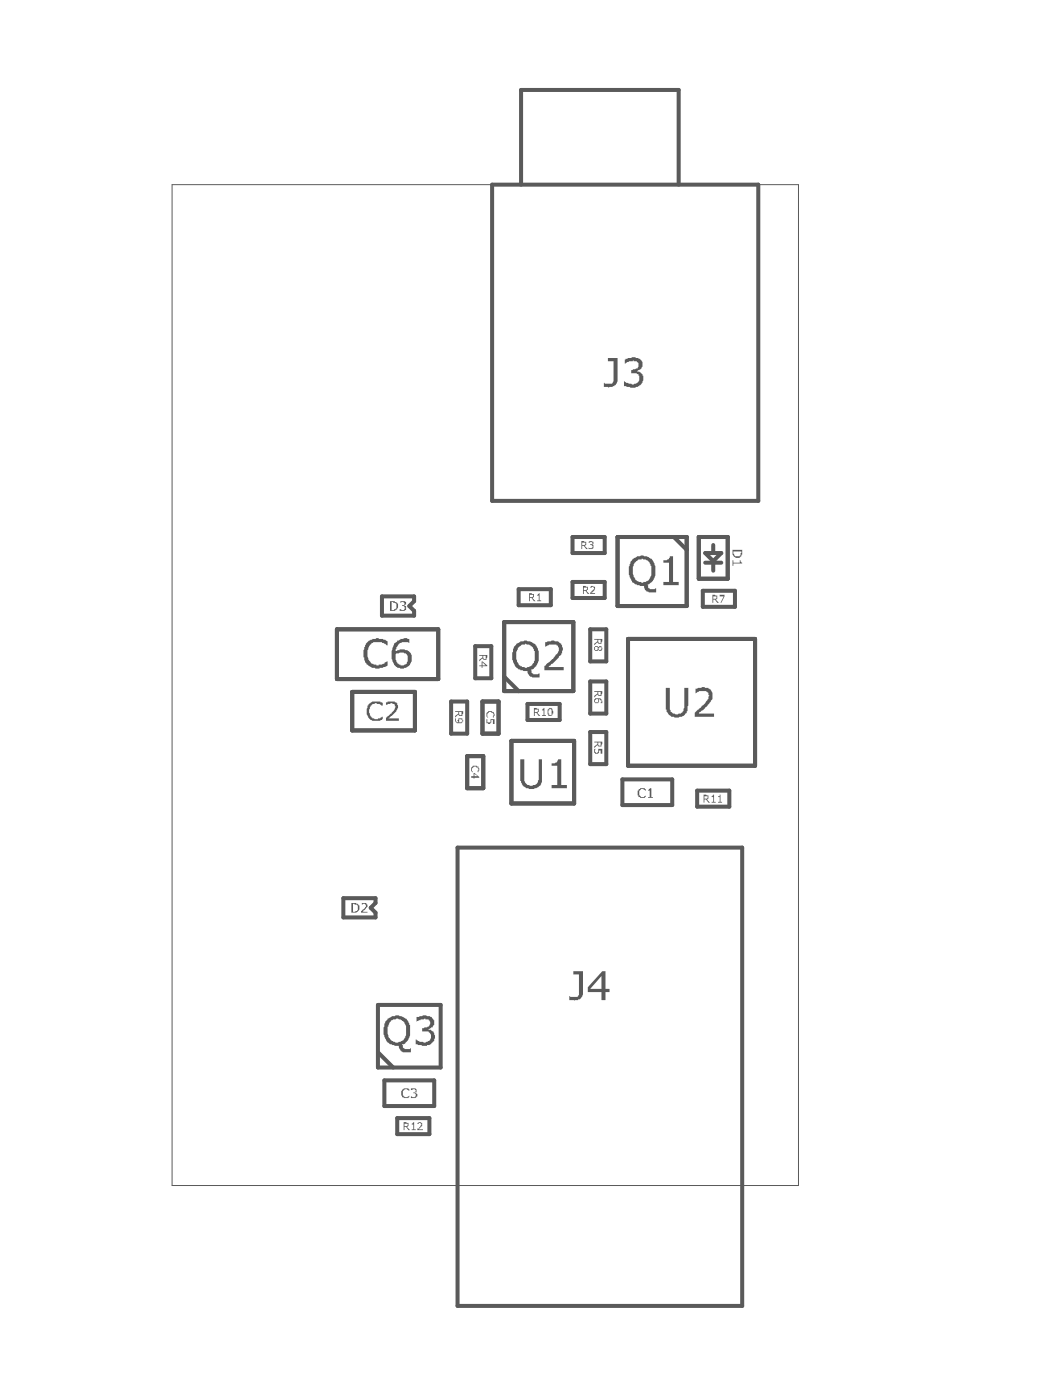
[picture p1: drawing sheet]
<svg xmlns="http://www.w3.org/2000/svg" width="201mm" height="265mm" viewBox="0 0 201 265" stroke-linecap="round" stroke-linejoin="round" font-family="sans-serif">
<g fill="#5a5a5a">
<path d="M89.1 145.2h.2a.68 .68 0 0 1 .9-.3v.2h.3v.3h.2l-.2 .7h-.3h.2v-.3l.1-.1-.1-.5h-.4v-.1h-.1a.54 .54 0 0 0-.6 .6v.3h.1v.1a.68 .68 0 0 1-.3-.9z"/>
<path d="M92 134.9h.2a.68 .68 0 0 1 .9-.3v.1h.3v.3h.1l-.1 .8h-.3h.1v-.3l.2-.2-.2-.4h-.3v-.2h-.1a.54 .54 0 0 0-.6 .6v.3h.1v.2a.68 .68 0 0 1-.3-.9z"/>
<path d="M92 136.1h.3h-.1v.6h.3v.2v-.2h.3v-.6h.7v.9h-.3v-.7h-.3v.4l-.3 .3-.6-.1z"/>
<path d="M112.4 141.7h.3l-.1 .2v.3a.3 .3 0 0 0 .3 .3 .3 .3 0 0 0 .3-.3v-.5h.7v.9h-.3v-.6h-.3v.5a.76 .76 0 0 1-.9 0z"/>
<path d="M138.6 106h.1v.5h1.2v-.5h.2v.3l.3 .2v.1h-1.7v.5h-.1z"/>
<path d="M77.9 212.7l.4-.4v1.4h.3v.2h-.7v-.2h.3v-.9h-.3z"/>
<path d="M78.9 212.5h.2a.42 .42 0 0 1 .5-.1 .42 .42 0 0 1 .3 .4v.3l-.3 .2-.4 .4h.8v.2h-1.1v-.3h.3l.4-.6h.1v-.3h-.1v-.2h-.4v.2h-.3z"/>
<path d="M75.8 113.8h.1a.68 .68 0 0 1 .9 .3v.3l-.3 .1v.2h.3a.61 .61 0 0 1 0 .6 .61 .61 0 0 1-.6 .3h-.6v-.3l.8 .1 .1-.3h.2l-.3-.4h-.3v-.2h.3l.1-.1v-.3h-.1v-.2h-.5v.2h-.1z"/>
<path d="M134.6 150.7l.5-.3v1.3h.3v.2h-.8v-.2h.3v-.9h-.3z"/>
<path d="M135.8 150.7h.3v-.3h.2v1.3h.3v.2h-.8v-.2h.3v-.9h-.3z"/>
<path d="M120.6 149.6h.2v-.1a1.13 1.13 0 0 1 1.2-.3v.1h.1v.3h-.1a.49 .49 0 0 0-.5-.3 .49 .49 0 0 0-.4 .3h-.2v.2a.68 .68 0 0 0 .3 .9v.1h.6v-.1l.3-.2v.3h-.1v.2h-.9v-.2h-.3v-.3h-.2z"/>
<path d="M122.6 149.5l.3-.2v-.1h.3v1.6h.3v.2h-.9v-.2h.3v-1.2h-.3z"/>
<path d="M136.1 112.6h1v.3l-.7 1.2h-.1l.6-1.2h-.8z"/>
<path d="M111.3 102.5a.59 .59 0 0 1 1 .2v.3l-.3 .1h.3v.5a.68 .68 0 0 1-1 .3v-.3l.2 .1h.3a.3 .3 0 0 0 .3-.3 .3 .3 0 0 0-.3-.3h-.2v-.1h.4l.1-.3h-.1v-.2l-.7 .2z"/>
<path d="M68.4 170.9h.4a.58 .58 0 0 1 .7 .6v.1l-.3 .2-.3 .4h-.1l-.2 .4h.9v.1h-1.2v-.3h.1v-.2l.5-.3 .2-.3h.1v-.4h-.1v-.2h-.5v.2h-.2z"/>
<path d="M75.9 206.4h.2v-.1a1.13 1.13 0 0 1 1.2-.3v.1h.1v.3h-.1a.49 .49 0 0 0-.5-.3 .49 .49 0 0 0-.4 .3h-.2v.2a.68 .68 0 0 0 .3 .9v.1h.6v-.1l.3-.2v.3h-.1v.2h-.9v-.2h-.3v-.3h-.2z"/>
<path d="M77.7 206h.2a.68 .68 0 0 1 .9 .3v.4h-.3v.2h.3l.1 .3a.54 .54 0 0 1-.6 .6h-.6v-.3l.3 .1h.5v-.1h.1v-.5h-.1v-.1h-.3v-.2h.1a.3 .3 0 0 0 .3-.3 .3 .3 0 0 0-.3-.3l-.6 .2z"/>
<path d="M69.5 133.5h.2l.1-.3 .6-.4h1.5v.1h.4l.1 .2v.6v-.2h-.3v-.1l-.3-.2h-.5l-.1-.1-.6 .1a1.61 1.61 0 0 0-.8 1.6 1.61 1.61 0 0 0 1.1 1.3h.6v-.2h.4v-.1l.5-.2v.5h-.1v.2l-.8 .1a1.75 1.75 0 0 1-2.1-2.1z"/>
<path d="M73 132.9h.2a2.22 2.22 0 0 1 1.9 .2v.1a.94 .94 0 0 1-.1 1.2v.2l-.8 .7-.7 .6h1.9v.5h-2.4v-.6l1.1-.8 .4-.7h.2v-.3l.1-.2-.3-.6-.6-.1-.1 .1h-.5v.2h-.3z"/>
<path d="M108.5 183.8h1.8v4.4l-.2 .5h-.1l-.3 .4h-.3v.2h-.6l-.2 .1v-.1h-.9v-.8h.1v.2h1a.58 .58 0 0 0 .7-.7v-3.6h-1z"/>
<path d="M111.6 111h.2v-.1l.8 .1-.2 .8-.6 .5h.8v.1h-1v-.3l.5-.3 .2-.3h.1l-.1-.5h-.3v.2h-.4z"/>
<path d="M125.5 106a1.23 1.23 0 0 0 1.2-.6v-.1h.6v4.8h1.1v.6h-2.9v-.6h1.1v-3.6h-1.1z"/>
<path d="M101.6 112.6l.5-.3v1.3h.3v.2h-.8v-.2h.3v-.9h-.3z"/>
<path d="M103.1 121.5l1.1-.1 .1-.2 .8 .2a.58 .58 0 0 1 .8 .3l.3 .1 .1 .5a1.65 1.65 0 0 1-.6 2l-.3 .4-1.7 1.5h2.9v.6h-3.6v-.7l.3-.2 .4-.6 1-.6 .4-.8a1.22 1.22 0 0 0 .6-1.2 .78 .78 0 0 0-.9-.7h-.1a1.4 1.4 0 0 0-1.3 .3l-.3 .1z"/>
<path d="M98.4 143.7h.8v3.3a1.2 1.2 0 0 0 .7 1.6l.3 .1 .8-.1a.78 .78 0 0 0 .8-1h.1v-3.9h.6v4.4h-.1v.3l-.2 .2a1.19 1.19 0 0 1-1 .6 1.6 1.6 0 0 1-1.4 0h-.3v-.2l-.6-.3-.3-.6v-.3h-.2z"/>
<path d="M104.3 144.5a1.08 1.08 0 0 0 1.3-.8h.6v4.9h1v.6h-2.9v-.6h1.1v-3.7h-1.1z"/>
<path d="M125.9 130.2h.8v3.8a1.04 1.04 0 0 0 .8 1l.3 .2 .7-.2a.78 .78 0 0 0 .8-.9l.1-.1v-3.8h.8v3.3l-.1 .2v.9h-.2v.3l-.3 .1a1.19 1.19 0 0 1-1.1 .6 1.29 1.29 0 0 1-1.2 0h-.3l-.4-.3-.3-.6h-.2v-.4h-.2z"/>
<path d="M131.6 130.3l1-.1 .2-.2 .8 .2a1.04 1.04 0 0 1 1 .7l.2 .3a2.14 2.14 0 0 1-.9 2.2v.1l-.5 .3a1.57 1.57 0 0 1-1.1 .9l-.1 .3h2.9v.6h-3.7v-.7l.6-.6h.2v-.2l.4-.3 .2-.3a2.14 2.14 0 0 0 1.1-1.2h.1v-.5l.2-.1v-.2h-.2v-.3a1.12 1.12 0 0 0-1.2-.4h-.6v.1h-.3v.2l-.3 .1z"/>
<path d="M102.5 134.3l.5-.3v1.3h.3v.2h-.8v-.2h.3v-.9h-.3z"/>
<path d="M115 67.8h1.8v4.4l-.1 .3a.79 .79 0 0 1-.8 .6v.1h-.6l-.2 .2-.1-.2h-.8v-.7h.2v.1h.6a.77 .77 0 0 0 1.1-.6v-3.6h-1.1z"/>
<path d="M118.2 68.1l.6-.3 1.4-.2 .1 .2h.5v.1h.3l.4 .6a1.33 1.33 0 0 1-1 1.7l.3 .1a1.26 1.26 0 0 1 .7 1.9v.1a2.11 2.11 0 0 1-2.5 .9l-1-.1v-.9a2.96 2.96 0 0 0 2.3 .4l.3-.1 .3-.5v-.9h-.1v-.3h-.3v-.2h-1.1v-.6l1.2-.3v-.1a.99 .99 0 0 0 0-1.1h-.1v-.1h-.6v-.2h-.2v.2h-.7v.1h-.4l-.4 .3z"/>
<path d="M78.8 192.5l.9-.2a1.29 1.29 0 0 1 1.2 0h.2a1.33 1.33 0 0 1 1 1.7h-.1l-.2 .4h-.3v.2l-.4 .1v.2h.4v.1l.5 .2 .1 .4a.99 .99 0 0 1 0 1.1v.3l-.4 .3-.2 .3-.7 .2v.1h-.9l-.2-.1-1.1-.2v-.9a2.96 2.96 0 0 0 2.3 .5v-.2h.2a.99 .99 0 0 0 0-1.7v-.1h-1.2v-.6h.3l.1-.2a.87 .87 0 0 0 1.1-1l-.3-.5h-.6v-.1l-.3 .1h-.6v.2h-.4l-.4 .3z"/>
<path d="M69.2 121.8a1.4 1.4 0 0 1 1.2-.7v-.2h.6l.2-.1 1.7 .3 .4 .3v.7h-.1a2.97 2.97 0 0 0-2.6-.6v.2h-.3v.1a1.19 1.19 0 0 0-.6 1.1l-.2 .1v.8a1.96 1.96 0 0 0 1.2 2l.9 .1v-.1l1.1-.2 .2-.3 .4-.1v.7l-.1 .2-.8 .3h-.5a1.23 1.23 0 0 1-1.2 0h-.4v-.2l-.6-.3a1.46 1.46 0 0 1-.8-1.5h-.1v-1.4z"/>
<path d="M89.6 146.3l1.1 .7v.2h-1v.1h-.1v-.1h-.5v-.3h.5zM89.7 146.4v.5h.7z"/>
<path d="M90.7 123.9h1.5l-.2 1h-.6l-.1-.3-.6 .6v-.3l.6-.5v-.3h-.6zM91.4 124.1v.5l.2 .1h.3v-.6z"/>
<path d="M91.1 125.2l1.1 .7v.2h-.9v.3h-.2v-.3h-.4v-.2h.4zM91.3 125.3v.6h.6z"/>
<path d="M112.4 140.4h1.5l-.1 .9h-.6l-.2-.3-.6 .6v-.3l.6-.5v-.3h-.6zM113.2 140.5v.5l.1 .1h.3v-.6z"/>
<path d="M112.4 130.8h1.5l-.1 .9h-.6l-.2-.3-.6 .6v-.3l.6-.5v-.3h-.6zM113.2 130.9v.5l.1 .1h.3v-.6z"/>
<path d="M112.4 132.3h.2v-.1h.3a.68 .68 0 0 1 .9 .3v.1h.1v.5h-.3v-.2h.2a.54 .54 0 0 0-.6-.6h.1a.52 .52 0 0 1-.4 .8 .52 .52 0 0 1-.5-.8zM112.6 132.5a.34 .34 0 0 0 .1 .4 .34 .34 0 0 0 .5-.1v-.5h-.5v.2z"/>
<path d="M112.4 120.9h1.5l-.1 .9h-.6l-.2-.3-.6 .6v-.3l.6-.4v-.3h-.6zM113.2 121.1v.4l.1 .2h.3v-.6z"/>
<path d="M112.4 122.4h.2v-.1h.4l.2 .1h.1v-.1h.5l.1 .6-.1 .3h-.5v-.2l-.7 .2v-.2h-.2zM113.2 122.7a.3 .3 0 0 0 .3 .3 .3 .3 0 0 0 .3-.3l-.2-.3zM112.6 122.4v.6h.4v-.3h.2v-.1h-.2v-.2z"/>
<path d="M138.6 104.1h1.8v.9h-.2a.54 .54 0 0 1-.6 .6h-.4l-.5-.3-.1-.3zM138.7 104.4v.4h.2v.2a.78 .78 0 0 0 1 .3v-.2h.2v-.4h.1v-.3z"/>
<path d="M76.4 212.3l.9 .2v.6l-.3 .2 .6 .6h-.3l-.5-.6h-.3v.6h-.1zM76.5 212.7v.4h.5l.1-.1v-.3z"/>
<path d="M73.8 113.8h.9v.1a.54 .54 0 0 1 .6 .6v.5l-.3 .4-.3 .2h-.9zM74.1 113.9v1.5h.4v-.1h.2a.78 .78 0 0 0 .3-1.1h-.2v-.1h-.4v-.2z"/>
<path d="M133.1 150.4l.9 .1v.6l-.3 .2 .6 .6h-.3l-.4-.6h-.4v.6h-.1zM133.2 150.7v.4h.5l.2-.1v-.3z"/>
<path d="M134.8 112.6l.9 .1v.6l-.3 .2 .6 .6h-.3l-.5-.6h-.3v.6h-.1zM134.9 112.9v.4h.5l.1-.1v-.3z"/>
<path d="M110 102.4l.9 .1v.6l-.3 .2 .6 .6h-.3l-.5-.6h-.3v.6h-.1zM110.1 102.7v.4h.5l.1-.1v-.3z"/>
<path d="M66.5 170.9h.9v.1a.54 .54 0 0 1 .6 .6v.5l-.3 .5-.3 .1h-.9zM66.8 171v1.6h.4v-.2h.2a.78 .78 0 0 0 .3-1.1h-.2v-.1z"/>
<path d="M86.1 134.6h1.5l-.1 .9h-.6l-.2-.3-.6 .6v-.3l.6-.5v-.3h-.6zM86.9 134.7v.5l.1 .1h.3v-.6z"/>
<path d="M86.1 135.9h.1v.7l.4 .1h.1l-.1-.3v-.1h.1v-.4h.8v.4h.1a.63 .63 0 0 1-.9 .6 .54 .54 0 0 1-.6-.6zM86.9 136.1v.6h.3a.3 .3 0 0 0 .3-.3 .3 .3 0 0 0-.3-.3z"/>
<path d="M113.9 183.8h.6v3.3h.8v.6h-.8v1.6h-.7v-1.6h-2.6v-.9zM113.8 184.7l-2.2 2.4h2.2z"/>
<path d="M110.3 110.9l.9 .1v.6l-.3 .2 .6 .6h-.3l-.5-.6h-.3v.6h-.1zM110.4 111.2v.4h.5l.1-.1v-.3z"/>
<path d="M119.6 105.9h.1v-.2a3.3 3.3 0 0 1 2.6-.4l.9 .4a3.9 3.9 0 0 1 .3 4.3l-1.1 .7h.2a.58 .58 0 0 0 .6 .8h.6l.3-.2v.8a2.44 2.44 0 0 1-2.1-.5l-.2-.7a3.1 3.1 0 0 1-2.2-.8l-.2-.4a3.2 3.2 0 0 1-.1-3.1v-.3zM120 106.5a3.5 3.5 0 0 0 .2 3.2l.3 .1v.2l.6 .1a1.54 1.54 0 0 0 2-.9l.1-.4a2.92 2.92 0 0 0-.8-2.8l-.7-.1-.2-.2h-.1v.2a1.23 1.23 0 0 0-1.2 .6z"/>
<path d="M100.1 112.3l.9 .1v.6l-.3 .2 .6 .6h-.3l-.5-.6h-.3v.6h-.1zM100.2 112.6v.4h.5l.1-.1v-.3z"/>
<path d="M97.7 121.8a3.3 3.3 0 0 1 2.5-.4l1 .4a3.9 3.9 0 0 1 .3 4.3h-.2l-.3 .4-.6 .3h.1a.58 .58 0 0 0 .7 .8h.6l.3-.2v.8h-.5a1.37 1.37 0 0 1-1.8-1.2h-.5a2.78 2.78 0 0 1-1.9-1.1 3.3 3.3 0 0 1-.4-2.7v-.5h.2v-.3zM98 122.6v.3a1.73 1.73 0 0 0-.3 1.5l.1 .9h.2a.76 .76 0 0 0 .7 .8v.1h.5a.54 .54 0 0 0 .7 0l.8-.3v-.1a2.59 2.59 0 0 0 .5-2.3v-.3h-.2v-.2a1.62 1.62 0 0 0-2.6-.7z"/>
<path d="M101 134l.9 .1v.6l-.3 .2 .6 .6h-.3l-.4-.6h-.3v.6h-.2zM101.2 134.3v.4h.4l.2-.1v-.3z"/>
<path d="M103.6 134.3l.3-.2v-.1h.4v.1h.2l.2 .9h-.2v.3h-.2v.2h-.6v-.3h-.1zM103.7 134.4v.6h.2v.3h.4v-.3a.68 .68 0 0 0-.3-.9l-.1 .3z"/>
<path d="M73.3 192.8l.8-.3v-.2l1.3-.2 .2 .2 .8 .2v.1l.6 .3 .1 .3a3.3 3.3 0 0 1 .5 2.6l-.5 1.2-.3 .2-.1 .3-.6 .1v.2h.1a.58 .58 0 0 0 .6 .7h.8v-.1h.1v.7h-.4a1.37 1.37 0 0 1-1.9-1.2h-.3a2.74 2.74 0 0 1-2.1-1 3.3 3.3 0 0 1-.3-2.8v-.4h.2v-.3zM73.6 193.5v.2a3.2 3.2 0 0 0 0 2.7l.5 .6h.3v.2h.3l.1 .1h.5l.1-.1a1.04 1.04 0 0 0 1.1-.8h.2v-.3l.1-.2v-.7a1.89 1.89 0 0 0-1.2-2.3h-.2a.54 .54 0 0 0-.7 0 .82 .82 0 0 0-.9 .6z"/>
<path d="M74.5 121.8l.5-.3 .1-.3h.3l.4-.1v-.2l.7-.1 .9 .1v.8h-.1v-.2h-.3a1.46 1.46 0 0 0-1.9 .9h-.1v.3l-.2 .2v.4v-.1h.3v-.2h.5v-.1h.9l.3 .1a1.29 1.29 0 0 1 1.1 .9v.5a1.4 1.4 0 0 1-.3 1.2 1.73 1.73 0 0 1-3.1 0 3.8 3.8 0 0 1-.3-3zM74.8 123.8v.8a1.29 1.29 0 0 0 1.4 1.3l.8-.3v-.3l.1-.1v-1.1l-.1-.3-.3-.2a1.6 1.6 0 0 0-1.4 0h-.3z"/>
</g>
<g fill="none" stroke="#5a5a5a" stroke-width=".76">
<path d="M93.1 34.9h50.3v59.9h-50.3zM98.6 34.9v-17.9h29.8v17.9M63.7 119.1h19.2v9.4h-19.2zM72.3 112.9h6v.9l-.9 .9 .9 .9v.9h-6zM95.4 117.7h13.1v13.1h-13.1zM98.1 111.5h6.1v3h-6.1zM108.3 101.6h6.1v3.1h-6.1zM108.3 110.1h6.1v3.1h-6.1zM111.6 119.1h3.1v6.1h-3.1zM116.8 101.6h13.1v13.1h-13.1zM127.5 101.6l2.4 2.5M132.2 101.6h5.5v7.9h-5.5z"/>
<path d="M132.9 111.8h6.1v3h-6.1zM133.4 104.7h3l-1.5 1.5zM133.4 106.5h3M134.9 103.1v1.6M134.9 106.5v1.5M66.6 130.9h11.9v7.3h-11.9zM85.3 132.8h3.1v6h-3.1zM89.9 122.3h3v6.1h-3zM91.3 132.8h3v6h-3zM95.4 128.1l2.7 2.7M99.8 133.2h6.1v3.1h-6.1zM111.6 138.5h3.1v6.1h-3.1z"/>
<path d="M111.6 129h3.1v6h-3.1zM118.8 120.9h24v24h-24zM88.4 143.1h3v6.1h-3zM96.7 140.2h11.9v11.8h-11.9zM117.7 147.5h9.5v4.9h-9.5zM131.9 149.6h6.1v3.1h-6.1zM65 170h6v.9l-.9 .9 .9 .9v.9h-6zM86.6 160.4h53.8v86.7h-53.8zM71.5 190.2h11.9v11.8h-11.9zM71.5 199.1l2.9 2.9M72.7 204.5h9.4v4.8h-9.4zM75.1 211.6h6.1v3h-6.1z"/>
</g>
<path d="M32.6 34.9h118.4v189.4h-118.4z" fill="none" stroke="#5a5a5a" stroke-width=".19"/>
</svg>
